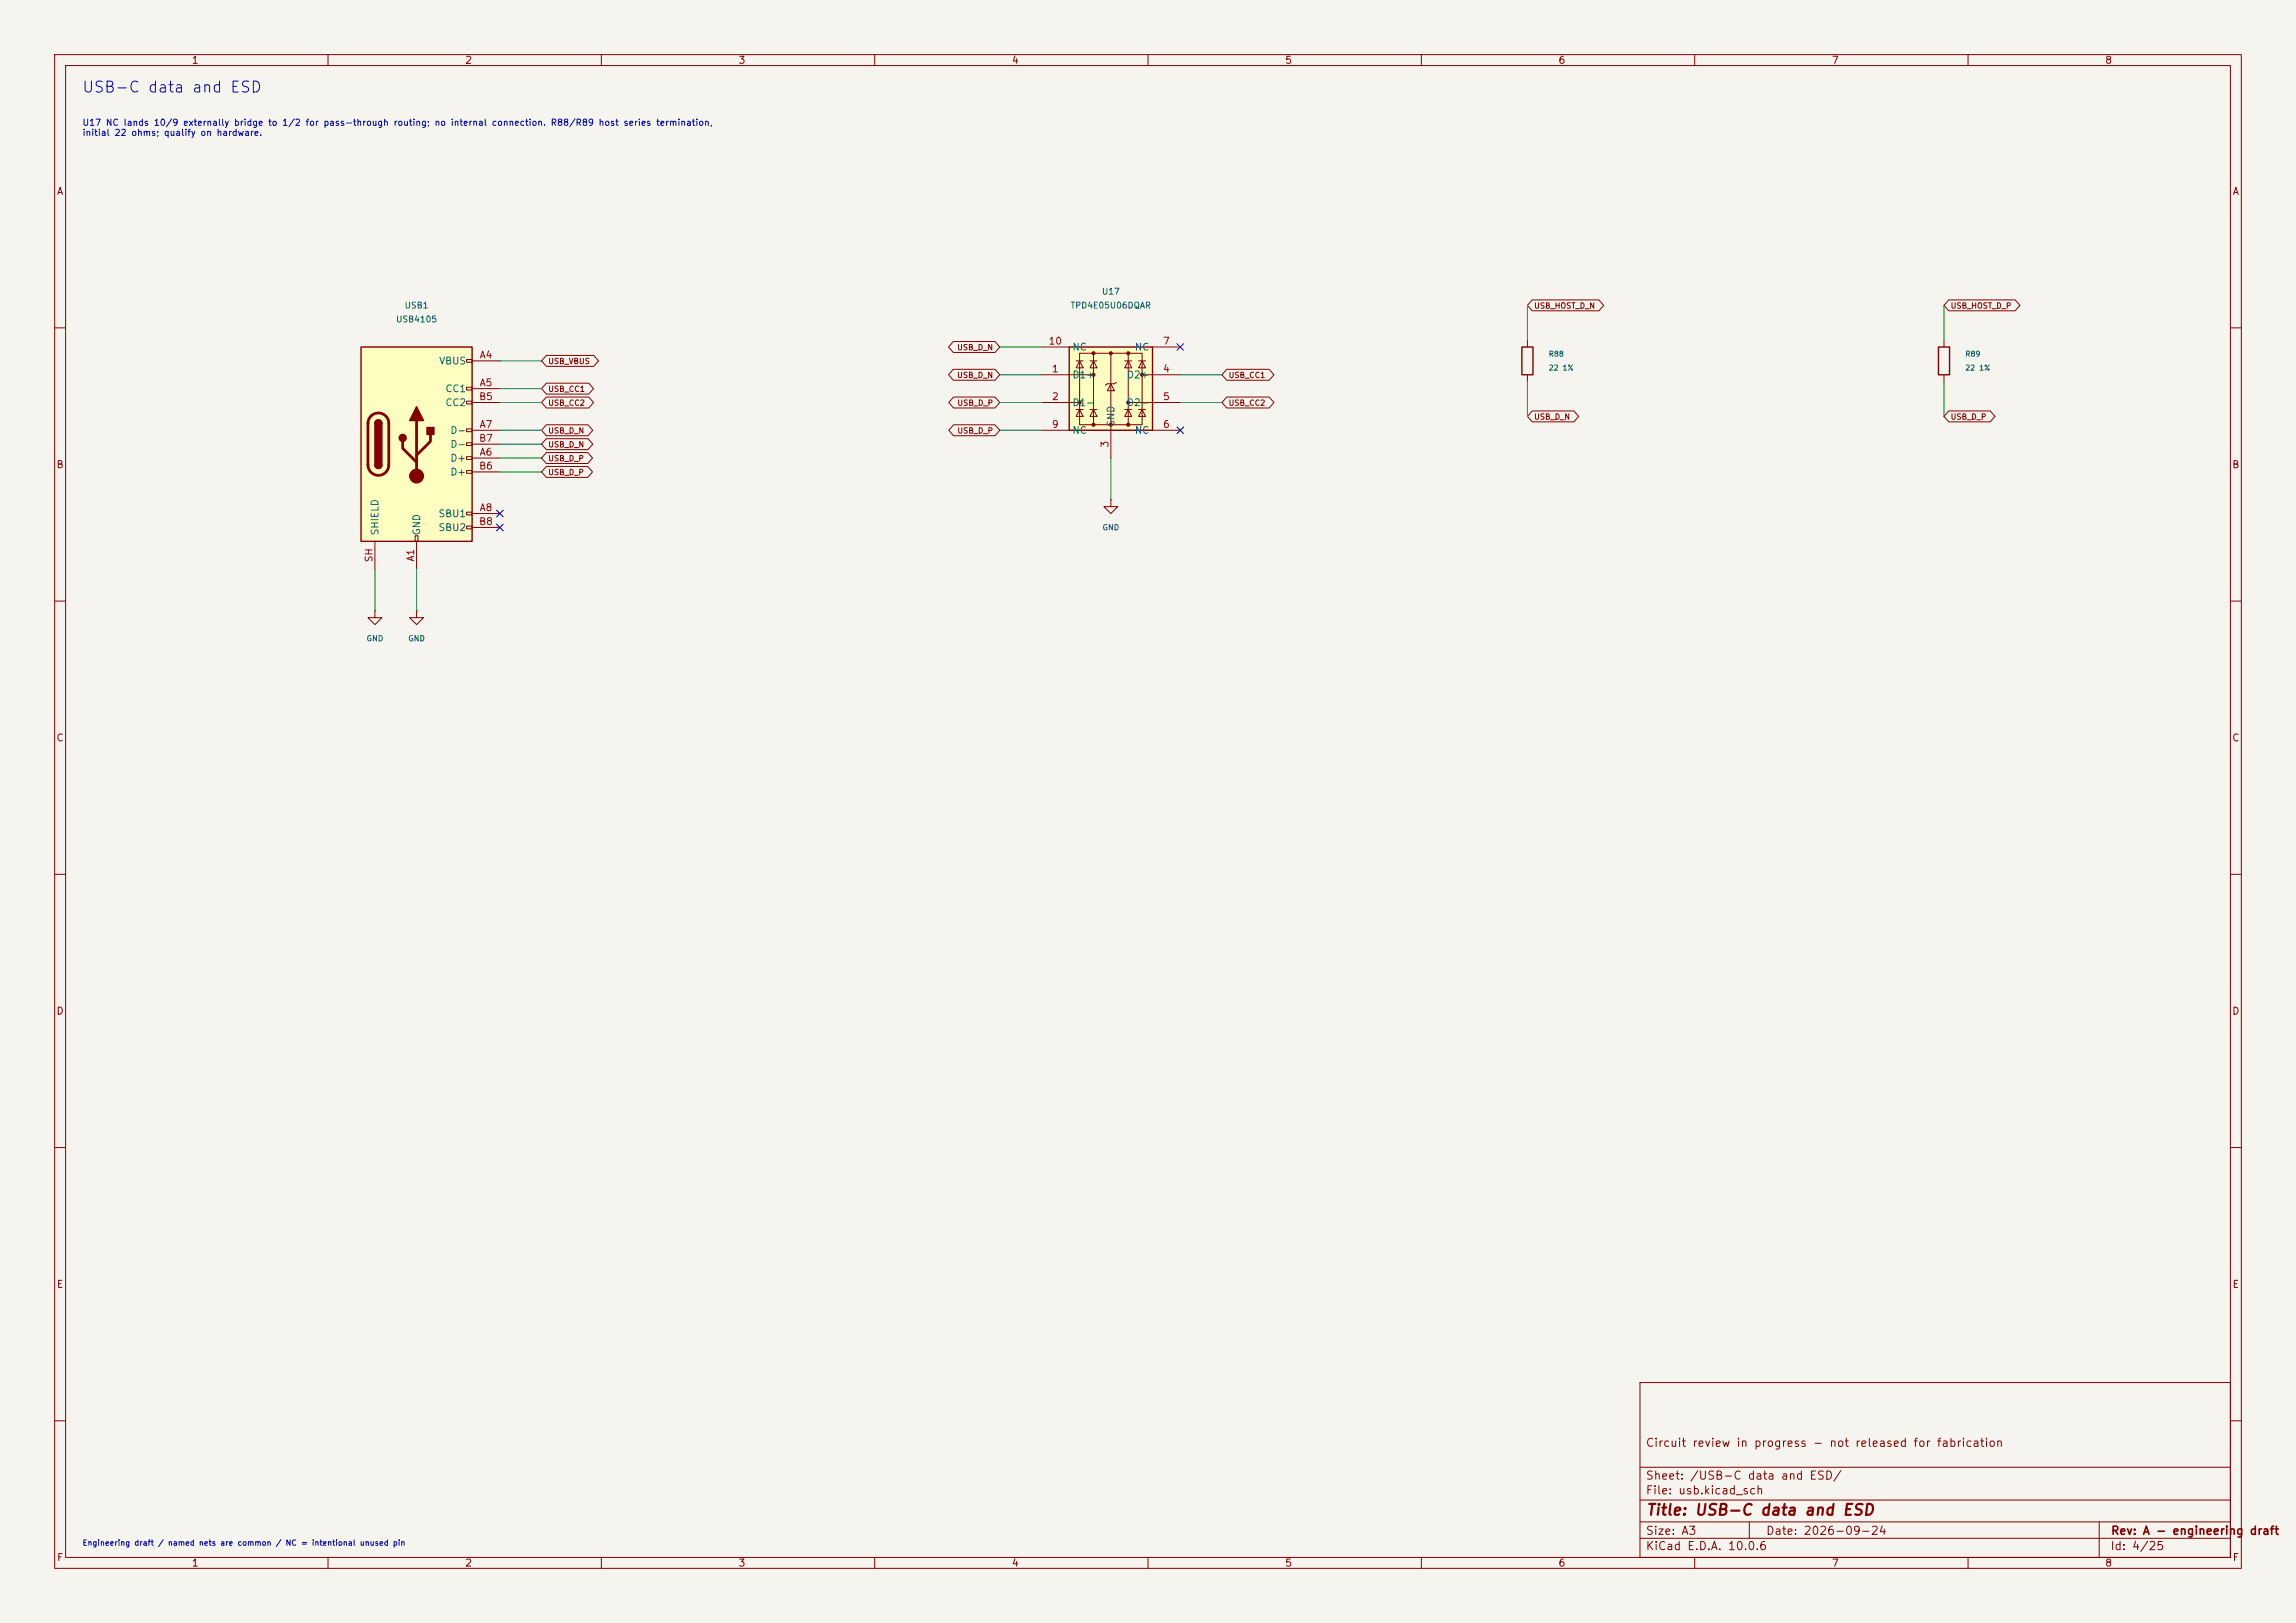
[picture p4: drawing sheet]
<svg xmlns="http://www.w3.org/2000/svg" width="420mm" height="297mm" viewBox="0 0 420 297" stroke-linecap="round" stroke-linejoin="round" font-family="sans-serif">
<defs><g id="words">
<text font-size="2" fill="#0000c2" x="14.9" y="17.4">USB-C data and ESD</text>
<text font-size="2" fill="#840000" x="301" y="277.8">Title: USB-C data and ESD</text>
<g font-size="1.5" fill="#840000">
<text x="300.9" y="265.1">Circuit review in progress - not released for fabrication</text>
<text x="300.9" y="273.8">File: usb.kicad_sch</text>
<text x="300.9" y="271.1">Sheet: /USB-C data and ESD/</text>
<text x="300.9" y="281.2">Size: A3</text>
<text x="322.9" y="281.2">Date: 2026-09-24</text>
<text x="386" y="281.2">Rev: A - engineering draft</text>
<text x="300.9" y="284">KiCad E.D.A. 10.0.6</text>
<text x="385.9" y="284">Id: 4/25</text>
</g>
<g font-size="1.3" fill="#840000">
<text x="35" y="12">1</text>
<text x="85" y="12">2</text>
<text x="135" y="12">3</text>
<text x="185" y="12">4</text>
<text x="235" y="12">5</text>
<text x="285" y="12">6</text>
<text x="335" y="12">7</text>
<text x="385" y="12">8</text>
<text x="10.3" y="36">A</text>
<text x="408.3" y="36">A</text>
<text x="10.2" y="86">B</text>
<text x="408.2" y="86">B</text>
<text x="10.2" y="136">C</text>
<text x="408.2" y="136">C</text>
<text x="10.2" y="186">D</text>
<text x="408.2" y="186">D</text>
<text x="10.3" y="236">E</text>
<text x="408.3" y="236">E</text>
<text x="10.3" y="286">F</text>
<text x="35" y="287">1</text>
<text x="85" y="287">2</text>
<text x="135" y="287">3</text>
<text x="185" y="287">4</text>
<text x="235" y="287">5</text>
<text x="285" y="287">6</text>
<text x="335" y="287">7</text>
<text x="385" y="287">8</text>
<text x="408.3" y="286">F</text>
</g>
<g font-size="1.3" fill="#a90000">
<text x="87.6" y="65.9">A4</text>
<text x="191.7" y="63.4">10</text>
<text x="212.6" y="63.4">7</text>
<text x="87.6" y="71">A5</text>
<text x="192.3" y="68.4">1</text>
<text x="212.6" y="68.4">4</text>
<text x="87.5" y="73.5">B5</text>
<text x="192.3" y="73.5">2</text>
<text x="212.6" y="73.5">5</text>
<text x="87.5" y="81.1">B7</text>
<text x="87.6" y="83.7">A6</text>
<text x="87.6" y="78.6">A7</text>
<text x="192.3" y="78.6">9</text>
<text x="203.1" y="82" transform="rotate(-90 203.1 82)">3</text>
<text x="212.6" y="78.6">6</text>
<text x="87.5" y="86.2">B6</text>
<text x="87.6" y="93.8">A8</text>
<text x="87.5" y="96.4">B8</text>
<text x="68.4" y="103" transform="rotate(-90 68.4 103)">SH</text>
<text x="76.1" y="102.9" transform="rotate(-90 76.1 102.9)">A1</text>
</g>
<g font-size="1.3" fill="#006464">
<text x="196.1" y="64.5">NC</text>
<text x="207.5" y="64.5">NC</text>
<text x="80.2" y="67">VBUS</text>
<text x="196.1" y="69.5">D1+</text>
<text x="206" y="69.5">D2+</text>
<text x="81.4" y="72.1">CC1</text>
<text x="81.4" y="74.6">CC2</text>
<text x="196.1" y="74.6">D1-</text>
<text x="206" y="74.6">D2-</text>
<text x="82.3" y="79.7">D-</text>
<text x="82.3" y="82.2">D-</text>
<text x="196.1" y="79.7">NC</text>
<text x="204.2" y="78.3" transform="rotate(-90 204.2 78.3)">GND</text>
<text x="207.5" y="79.7">NC</text>
<text x="82.3" y="84.8">D+</text>
<text x="82.3" y="87.3">D+</text>
<text x="80.1" y="94.9">SBU1</text>
<text x="69.5" y="98.1" transform="rotate(-90 69.5 98.1)">SHIELD</text>
<text x="77.2" y="98.1" transform="rotate(-90 77.2 98.1)">GND</text>
<text x="80.1" y="97.5">SBU2</text>
</g>
<g font-size="1.2" fill="#0000c2">
<text x="15" y="23.3">U17 NC lands 10/9 externally bridge to 1/2 for pass-through routing; no internal connection. R88/R89 host series termination,</text>
<text x="15" y="25.1">initial 22 ohms; qualify on hardware.</text>
</g>
<g font-size="1.1" fill="#006464">
<text x="72.3" y="59.3">USB4105</text>
<text x="73.9" y="56.7">USB1</text>
<text x="195.7" y="56.7">TPD4E05U06DQAR</text>
<text x="201.5" y="54.2">U17</text>
</g>
<g font-size="1" fill="#840000">
<text x="280.5" y="56.7">USB_HOST_D_N</text>
<text x="356.7" y="56.7">USB_HOST_D_P</text>
<text x="175" y="64.3">USB_D_N</text>
<text x="100.2" y="66.9">USB_VBUS</text>
<text x="100.2" y="71.9">USB_CC1</text>
<text x="175" y="69.4">USB_D_N</text>
<text x="224.6" y="69.4">USB_CC1</text>
<text x="100.2" y="74.5">USB_CC2</text>
<text x="175" y="74.5">USB_D_P</text>
<text x="224.6" y="74.5">USB_CC2</text>
<text x="280.5" y="77">USB_D_N</text>
<text x="356.7" y="77">USB_D_P</text>
<text x="100.2" y="79.6">USB_D_N</text>
<text x="100.2" y="82.1">USB_D_N</text>
<text x="175" y="79.6">USB_D_P</text>
<text x="100.2" y="84.6">USB_D_P</text>
<text x="100.2" y="87.2">USB_D_P</text>
</g>
<g font-size="1" fill="#006464">
<text x="283.2" y="65.5">R88</text>
<text x="359.4" y="65.5">R89</text>
<text x="283.2" y="68">22 1%</text>
<text x="359.4" y="68">22 1%</text>
<text x="201.6" y="97.3">GND</text>
<text x="67" y="117.6">GND</text>
<text x="74.6" y="117.6">GND</text>
</g>
<text font-size="1" fill="#0000c2" x="15" y="283.1">Engineering draft / named nets are common / NC = intentional unused pin</text>
</g></defs>
<path d="M0 0h420v297h-420z" fill="#f5f4ef" stroke="#f5f4ef" stroke-width=".18"/>
<g fill="none" stroke="#840000" stroke-width=".18">
<path d="M10 10h400v277h-400zM12 12h396v273h-396zM60 10v2M110 10v2M160 10v2M210 10v2M260 10v2M310 10v2M360 10v2M10 60h2M408 60h2M10 110h2"/>
<path d="M408 110h2M10 160h2M408 160h2M10 210h2M408 210h2M300 253h108v32h-108zM10 260h2M300 278.5h108M300 274.5h108M300 268.5h108M320 278.5v3M384 278.5v6.5"/>
<path d="M408 260h2M60 285v2M110 285v2M160 285v2M210 285v2M260 285v2M300 281.5h108M310 285v2M360 285v2"/>
</g>
<path d="M195.6 63.5h15.2v15.2h-15.2z" fill="#ffffc2"/>
<g fill="none" stroke="#840000" stroke-width=".18">
<path d="M190.5 68.6h9.5M190.5 73.7h7M190.5 78.7h5.1M190.5 63.5h5.1M196.8 66h1.3M196.8 74.9h1.3M197.5 64.6h11.4v13.1h-11.4zM197.5 66l.6 1.3h-1.3zM197.5 74.9l.6 1.3h-1.3zM199.4 66h1.3M199.4 74.9h1.3M200 66l.7 1.3h-1.3z"/>
<path d="M200 74.9l.7 1.3h-1.3zM200 64.6v13.1M203.2 70.2l.6 1.3h-1.2zM203.2 64.6v19.2M204.2 70l-.4 .2h-1.2l-.4 .3M205.7 66h1.3M205.7 74.9h1.3M206.4 66l.6 1.3h-1.3zM206.4 74.9l.6 1.3h-1.3zM206.4 64.6v13.1M206.4 73.7h9.5M208.3 66h1.2"/>
<path d="M208.3 74.9h1.2M208.9 66l.6 1.3h-1.2zM208.9 74.9l.6 1.3h-1.2zM208.9 68.6h7M210.8 78.7h5.1M210.8 63.5h5.1"/>
</g>
<path d="M195.6 63.5h15.2v15.2h-15.2z" fill="none" stroke="#840000" stroke-width=".25"/>
<g fill="#840000" stroke="#840000" stroke-width=".18">
<circle cx="197.5" cy="73.7" r=".28"/>
<circle cx="200" cy="64.6" r=".28"/>
<circle cx="200" cy="68.6" r=".28"/>
<circle cx="200" cy="77.7" r=".28"/>
<circle cx="203.2" cy="64.6" r=".28"/>
<circle cx="203.2" cy="77.7" r=".28"/>
<circle cx="206.4" cy="64.6" r=".28"/>
<circle cx="206.4" cy="73.7" r=".28"/>
<circle cx="206.4" cy="77.7" r=".28"/>
<circle cx="208.9" cy="68.6" r=".28"/>
</g>
<path d="M66 63.5h20.4v35.6h-20.4z" fill="#ffffc2"/>
<g fill="none" stroke="#840000" stroke-width=".18">
<path d="M280.3 54.9h12.2l.8 1-.8 1h-12.2l-.9-1zM356.5 54.9h12.1l.9 1-.9 1h-12.1l-.9-1zM85.3 65.8h1.1v.5h-1.1zM85.3 70.9h1.1v.5h-1.1zM85.3 73.4h1.1v.5h-1.1zM85.3 78.5h1.1v.5h-1.1zM86.4 66h5M86.4 71.1h5M86.4 78.7h5M86.4 73.7h5M99.9 65h8.7l.9 1-.9 1h-8.7l-.8-1zM99.9 70.1h7.8l.9 1-.9 1h-7.8l-.8-1z"/>
<path d="M99.9 72.7h7.8l.9 1-.9 1h-7.8l-.8-1zM99.9 77.7h7.7l.8 1-.8 1h-7.7l-.8-1zM174.4 62.5h7.6l.9 1-.9 1h-7.6l-.9-1zM174.4 67.6h7.6l.9 1-.9 1h-7.6l-.9-1zM174.4 77.7h7.6l.9 1-.9 1h-7.6l-.8-1zM174.4 72.7h7.6l.9 1-.9 1h-7.6l-.8-1zM224.4 67.6h7.8l.8 1-.8 1h-7.8l-.9-1zM224.4 72.7h7.8l.8 1-.8 1h-7.8l-.9-1zM279.4 62.2v1.3M279.4 68.6v1.3M280.3 75.2h7.6l.9 1-.9 1h-7.6l-.9-1zM355.6 62.2v1.3"/>
<path d="M355.6 68.6v1.3M356.5 75.2h7.5l.9 1-.9 1h-7.5l-.9-1zM68.6 99.1v5M75.9 98h.6v1.1h-.6zM76.2 99.1v5M85.3 81h1.1v.5h-1.1zM85.3 83.6h1.1v.5h-1.1zM85.3 86.1h1.1v.5h-1.1zM85.3 93.7h1.1v.5h-1.1zM85.3 96.3h1.1v.5h-1.1zM86.4 83.8h5M86.4 94h5"/>
<path d="M86.4 86.4h5M86.4 81.3h5M86.4 96.5h5M99.9 82.8h7.6l.9 1-.9 1h-7.6l-.8-1zM99.9 80.3h7.7l.8 1-.8 1h-7.7l-.8-1zM99.9 85.4h7.6l.9 1-.9 1h-7.6l-.8-1zM203.2 91.4v1.3h1.3l-1.3 1.3-1.3-1.3h1.3M203.2 91.4h.1M68.6 111.8v1.2h1.2l-1.2 1.3-1.3-1.3h1.3M68.6 111.8h.1M76.2 111.8v1.2h1.3l-1.3 1.3-1.3-1.3h1.3M76.2 111.8h.1"/>
</g>
<path d="M66 63.5h20.4v35.6h-20.4zM68.6 77.5a.64 .64 0 0 1 .6-.7 .64 .64 0 0 1 .6 .7M278.4 63.5h2v5.1h-2zM354.6 63.5h2v5.1h-2zM68.6 85.1a.64 .64 0 0 0 .6 .6 .64 .64 0 0 0 .6-.6" fill="none" stroke="#840000" stroke-width=".25"/>
<path d="M67.9 76.1a1.9 1.9 0 0 1 2-.4 1.9 1.9 0 0 1 1.2 1.8v7.6a1.91 1.91 0 0 1-1.9 1.9 1.91 1.91 0 0 1-1.9-1.9v-7.8l.2-.6zM76.2 77v10.1M78.7 79.5v1.3l-2.5 2.5M73.7 80.8v1.2l2.5 2.6" fill="none" stroke="#840000" stroke-width=".51"/>
<g fill="#840000" stroke="#840000" stroke-width=".25">
<path d="M68.6 77.5h1.2v7.6h-1.2z"/>
<path d="M68.8 77a.64 .64 0 0 1 .7-.1 .64 .64 0 0 1 .3 .6h-1.2z"/>
<path d="M68.6 85.1h1.2a.64 .64 0 0 1-.6 .6 .64 .64 0 0 1-.6-.6z"/>
<path d="M76.2 74.4l1.3 2.6h-2.6z"/>
<path d="M78.1 78.2h1.3v1.3h-1.3z"/>
<circle cx="73.7" cy="80.1" r=".63"/>
</g>
<circle cx="76.2" cy="87.1" r="1.27" fill="#840000" stroke="#840000" stroke-width=".18"/>
<g fill="none" stroke="#009600" stroke-width=".18">
<path d="M279.4 55.9v6.3M355.6 55.9v6.3M91.4 73.7h7.7M91.4 71.1h7.7M91.4 78.7h7.7M91.4 66h7.7M182.9 73.7h7.6M182.9 78.7h7.6M182.9 63.5h7.6M182.9 68.6h7.6M215.9 73.7h7.6M215.9 68.6h7.6"/>
<path d="M279.4 69.9v6.3M355.6 69.9v6.3M91.4 83.8h7.7M91.4 81.3h7.7M91.4 86.4h7.7M203.2 83.8v7.6M68.6 104.1v7.7M76.2 104.1v7.7"/>
</g>
<path d="M215.3 78.1l1.2 1.2M215.3 62.9l1.2 1.2M216.5 78.1l-1.2 1.2M216.5 62.9l-1.2 1.2M90.8 95.9l1.2 1.2M90.8 93.4l1.2 1.2M92 95.9l-1.2 1.2M92 93.4l-1.2 1.2" fill="none" stroke="#000084" stroke-width=".18"/>
<use href="#words"/>
</svg>
